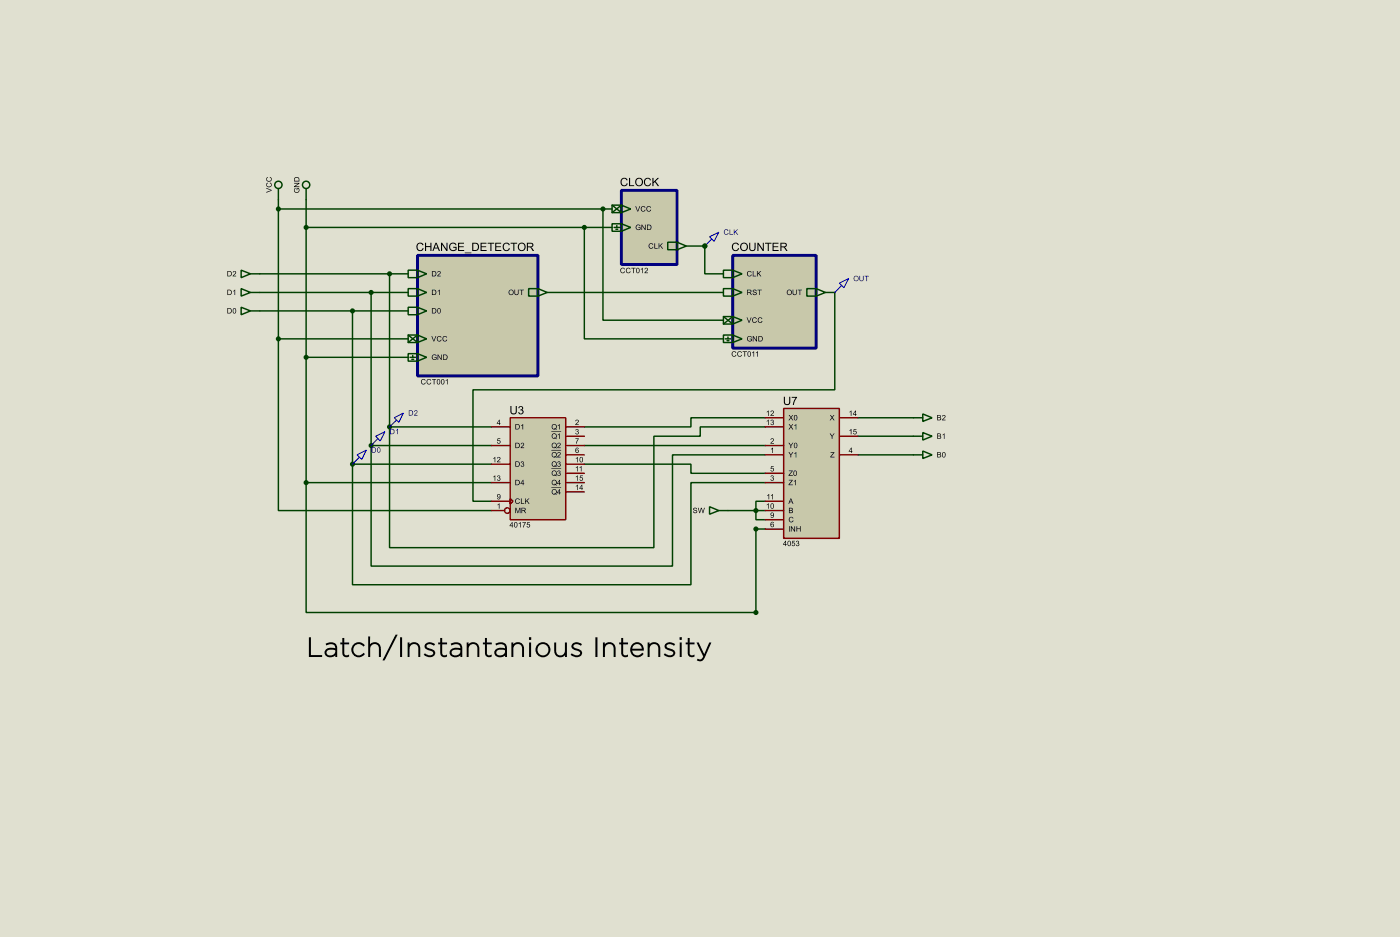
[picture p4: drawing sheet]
<svg xmlns="http://www.w3.org/2000/svg" width="383mm" height="256mm" viewBox="0 0 383 256" stroke-linecap="round" stroke-linejoin="round" font-family="sans-serif">
<path d="M0 0h383.5v256.5h-383.5z" fill="#e0e0d0"/>
<path d="M76.3 54.7v2.5h91.4M83.9 54.7v7.6h83.8M165.2 57.2v30.5h33M71.2 75h35.5v41.9M160.1 62.3v30.5h38.1M71.2 80.1h30.5v41.9M71.2 85.1h25.4v42" fill="none" stroke="#004000" stroke-width=".4"/>
<g fill="#004000">
<circle cx="106.7" cy="116.9" r=".2"/>
<circle cx="101.7" cy="122" r=".2"/>
<circle cx="96.6" cy="127.1" r=".2"/>
</g>
<path d="M188 67.4h5.1" fill="none" stroke="#004000" stroke-width=".4"/>
<circle cx="193.1" cy="67.4" r=".2" fill="#004000"/>
<path d="M193.1 67.4v7.6h5.1" fill="none" stroke="#004000" stroke-width=".4"/>
<circle cx="193.1" cy="67.4" r=".2" fill="#004000"/>
<g fill="none" stroke="#004000" stroke-width=".4">
<path d="M76.3 57.2v35.6M66.1 74l2.5 1-2.5 1zM66.1 79l2.5 1.1-2.5 1zM68.6 75h2.6M83.9 62.3v69.8M106.7 75h5.1M66.1 84.1l2.5 1-2.5 1.1zM68.6 80.1h2.6M68.6 85.1h2.6M76.3 92.8v47h58.4M76.3 92.8h35.5M83.9 97.8h27.9"/>
<path d="M96.6 85.1h15.2M101.7 80.1h10.1M149.9 80.1h48.3M226.1 80.1h2.6v26.6h-99.1v30.5h5.1M134.7 116.9h-28v33h72.4v-30.5h12.7v-2.5h17.8M209.6 114.4h-20.3v2.5h-29.2M235 114.4h15.2M235 119.4h15.2M83.9 132.1v35.6h123.2v-22.9h2.5M83.9 132.1h50.8M134.7 122h-33v33h82.5v-30.5h25.4M134.7 127.1h-38.1v33h92.7v-28h20.3"/>
<path d="M160.1 127.1h29.2v2.5h20.3M160.1 122h49.5M199.4 139.8h10.2M209.6 137.2h-2.5v5.1h2.5M235 124.5h15.2"/>
</g>
<g fill="#000">
<path d="M62.3 74.2h.5a.73 .73 0 0 1 .7 .7 .73 .73 0 0 1-.7 .8h-.5zM62.5 74.4v1.1a.6 .6 0 0 0 .8-.6 .6 .6 0 0 0-.8-.5zM63.9 74.3a.5 .5 0 0 1 .8 .2 .5 .5 0 0 1-.5 .7l-.2 .3h.7v.2h-1l.4-.6a.38 .38 0 0 0 .4-.4 .38 .38 0 0 0-.4-.3l-.4 .2z" fill-rule="evenodd"/>
<path d="M62.3 79.3h.5a.73 .73 0 0 1 .7 .7 .73 .73 0 0 1-.7 .8h-.5zM62.5 79.5v1.1a.6 .6 0 0 0 .8-.6 .6 .6 0 0 0-.8-.5zM63.9 79.7l.5-.4v1.5h-.2v-1.2l-.3 .2z" fill-rule="evenodd"/>
<path d="M62.3 84.3h.5a.73 .73 0 0 1 .7 .8 .73 .73 0 0 1-.7 .7h-.5zM62.5 84.5v1.1a.6 .6 0 0 0 .8-.5 .6 .6 0 0 0-.8-.6zM63.9 84.4a.66 .66 0 0 1 .8 .3 .66 .66 0 0 1-.1 .8 .5 .5 0 0 1-.6 .3 .5 .5 0 0 1-.3-.7zM64 84.6a.68 .68 0 0 0 .3 1h.1a.68 .68 0 0 0-.3-1.1z" fill-rule="evenodd"/>
</g>
<path d="M200.7 69.9h22.9v25.4h-22.9z" fill="#c8c8aa" stroke="#000080" stroke-width=".8"/>
<g fill="#000">
<path d="M200.8 66.6a.98 .98 0 0 1 1.6 .5h-.3a.76 .76 0 0 0-1.1-.3 .76 .76 0 0 0-.2 1.1 .68 .68 0 0 0 .7 .6 .68 .68 0 0 0 .6-.6l.3 .1a1.08 1.08 0 0 1-1.5 .6 1.08 1.08 0 0 1-.3-1.7zM202.7 67.6a1.15 1.15 0 0 1 2.3 0 1.15 1.15 0 0 1-2.3 0zM203.2 66.9a.86 .86 0 0 0 0 1.3 .86 .86 0 0 0 1.3-.1 .85 .85 0 0 0-.1-1.2 .85 .85 0 0 0-1.2 0zM205.2 66.4h.3v1.3a.6 .6 0 0 0 .6 .8 .6 .6 0 0 0 .6-.8v-1.3h.3v1.3a.89 .89 0 0 1-.9 1 .89 .89 0 0 1-.9-1zM207.5 66.4h.3l1.1 1.8v-1.8h.3v2.3h-.3l-1.2-1.8v1.8h-.2zM209.5 66.4h1.8v.3h-.7v2h-.3v-2h-.8zM211.6 66.4h1.6v.3h-1.3v.7h1.2v.3h-1.2v.7h1.4v.3h-1.7zM213.7 66.4h1a.62 .62 0 0 1 .8 .6 .62 .62 0 0 1-.6 .7l.8 1h-.3l-.6-.9-.4-.1h-.4v1h-.3zM214 66.7v.7h.7a.39 .39 0 0 0 .5-.3 .39 .39 0 0 0-.4-.4z" fill-rule="evenodd"/>
<path d="M204.8 74.4l.7-.2 .4 .4h-.2a.48 .48 0 0 0-.7 0 .48 .48 0 0 0 0 .7 .48 .48 0 0 0 .7-.2l.2 .1a.72 .72 0 0 1-1.1 .3 .72 .72 0 0 1 0-1.1zM206.2 74.2h.2v1.3h.7v.2h-.9zM207.3 74.2h.2v.7l.8-.7h.2l-.6 .6 .6 .9h-.2l-.5-.8-.3 .2v.6h-.2z" fill-rule="evenodd"/>
<path d="M200.6 96.3l.7-.1 .4 .4h-.2a.48 .48 0 0 0-.7-.1 .48 .48 0 0 0 0 .7 .48 .48 0 0 0 .7-.1l.2 .1a.72 .72 0 0 1-1.1 .3 .72 .72 0 0 1 0-1.2zM202.1 96.3l.7-.1 .4 .4h-.2a.48 .48 0 0 0-.7-.1 .48 .48 0 0 0 0 .7 .48 .48 0 0 0 .7-.1l.2 .1a.72 .72 0 0 1-1.1 .3 .72 .72 0 0 1 0-1.2zM203.4 96.2h1.2v.1h-.5v1.3h-.2v-1.3h-.5zM204.9 96.2a.66 .66 0 0 1 .8 .3 .66 .66 0 0 1-.1 .8 .5 .5 0 0 1-.6 .3 .5 .5 0 0 1-.3-.7zM205 96.4a.68 .68 0 0 0 .3 1.1l.1-.1a.68 .68 0 0 0-.3-1.1zM206 96.5l.6-.4v1.5h-.2v-1.1l-.4 .2zM207 96.5l.6-.4v1.5h-.2v-1.1l-.4 .2z" fill-rule="evenodd"/>
<path d="M204.7 79.3h.6a.41 .41 0 0 1 .5 .3 .41 .41 0 0 1-.4 .5l.6 .7h-.3l-.6-.7h-.2v.7h-.2zM204.9 79.5v.4h.5a.23 .23 0 0 0 .2-.2 .23 .23 0 0 0-.1-.2zM206.3 79.4a.58 .58 0 0 1 .9 .3h-.1a.32 .32 0 0 0-.4-.3 .32 .32 0 0 0-.3 .4h.1a.56 .56 0 0 1 .7 .4 .56 .56 0 0 1-.3 .7 .56 .56 0 0 1-.7-.4l-.1-.2h.2a.35 .35 0 0 0 .4 .4 .35 .35 0 0 0 .2-.6h-.1a.47 .47 0 0 1-.5-.1 .47 .47 0 0 1 0-.6zM207.5 79.3h1.2v.2h-.5v1.3h-.2v-1.3h-.5z" fill-rule="evenodd"/>
<path d="M215.5 80a.75 .75 0 0 1 1.5 0 .75 .75 0 0 1-1.5 0zM215.7 80a.55 .55 0 0 0 1.1 0 .55 .55 0 0 0-1.1 0zM217.1 79.3h.2v.8a.39 .39 0 0 0 .3 .5 .39 .39 0 0 0 .4-.2l.1-1.1h.1v.8a.58 .58 0 0 1-.5 .7 .58 .58 0 0 1-.6-.7zM218.5 79.3h1.2v.2h-.5v1.3h-.2v-1.3h-.5z" fill-rule="evenodd"/>
</g>
<path d="M198.2 79h2.5l2.6 1.1-2.6 1h-2.5zM198.2 74h2.5l2.6 1-2.6 1h-2.5zM200.7 74v2M200.7 79v2.1M221 79h2.6l2.5 1.1-2.5 1h-2.6zM223.6 79v2.1" fill="none" stroke="#004000" stroke-width=".4"/>
<path d="M170.2 52.1h15.3v20.3h-15.3z" fill="#c8c8aa" stroke="#000080" stroke-width=".8"/>
<g fill="#000">
<path d="M72.9 51.4l1.5 .6v.2l-1.5 .6v-.2l1.3-.5-1.3-.5zM73 50.2l.3-.2 .1 .2a.48 .48 0 0 0-.1 .7 .48 .48 0 0 0 .7 0 .48 .48 0 0 0-.1-.7v-.2a.7 .7 0 0 1 .3 .9 .7 .7 0 0 1-1 .3 .7 .7 0 0 1-.2-1zM73 48.7l.3-.2 .1 .2a.48 .48 0 0 0-.1 .7 .48 .48 0 0 0 .7-.1 .48 .48 0 0 0-.1-.7v-.2a.7 .7 0 0 1 .3 1 .7 .7 0 0 1-1 .3 .7 .7 0 0 1-.2-1z" fill-rule="evenodd"/>
<path d="M80.7 51.6l.2-.1 .1 .1a.58 .58 0 0 0-.1 .9 .58 .58 0 0 0 .9 0 .58 .58 0 0 0-.1-.9h-.3v.5h-.1v-.7h.5a.76 .76 0 0 1 .1 1.1 .76 .76 0 0 1-1 .1 .76 .76 0 0 1-.2-1zM80.5 50.1h1.5v.2l-1.1 .7h1.1v.2h-1.5v-.2l1.2-.8h-1.2zM80.7 48.7l.4-.2 .7 .1 .2 .3v.8h-1.5zM80.8 48.8l-.1 .7h1.1v-.5a.61 .61 0 0 0-1-.2z" fill-rule="evenodd"/>
<path d="M170.3 48.9a.98 .98 0 0 1 1.6 .4l-.3 .1a.76 .76 0 0 0-1.1-.4 .76 .76 0 0 0-.2 1.2 .68 .68 0 0 0 .7 .5 .68 .68 0 0 0 .6-.5h.3a1.08 1.08 0 0 1-1.5 .6 1.08 1.08 0 0 1-.3-1.6zM172.3 48.7h.3v2h1.1v.2h-1.4zM174 49.8a1.12 1.12 0 0 1 2.2 0 1.12 1.12 0 0 1-2.2 0zM174.5 49.1a.86 .86 0 0 0-.1 1.3 .86 .86 0 0 0 1.3-.1 .85 .85 0 0 0-.1-1.1 .85 .85 0 0 0-1.1-.1zM176.7 48.9a.98 .98 0 0 1 1.6 .4l-.3 .1a.76 .76 0 0 0-1.1-.4 .76 .76 0 0 0-.2 1.2 .68 .68 0 0 0 .7 .5 .68 .68 0 0 0 .7-.5h.3a1.08 1.08 0 0 1-1.6 .6 1.08 1.08 0 0 1-.3-1.6zM178.7 48.7h.3v1.1l1.1-1.1h.4l-.9 .9 1 1.3h-.4l-.8-1.1-.4 .4v.7h-.3z" fill-rule="evenodd"/>
<path d="M174 56.4h.2l.5 1.3 .5-1.3h.1l-.5 1.5h-.2zM175.7 56.6l.7-.2 .4 .4-.2 .1a.48 .48 0 0 0-.7-.1 .48 .48 0 0 0 0 .7 .48 .48 0 0 0 .7-.1h.2a.72 .72 0 0 1-1.1 .4 .72 .72 0 0 1 0-1.2zM177.2 56.6l.7-.2 .4 .4-.2 .1a.48 .48 0 0 0-.7-.1 .48 .48 0 0 0 0 .7 .48 .48 0 0 0 .7-.1h.2a.72 .72 0 0 1-1.1 .4 .72 .72 0 0 1 0-1.2z" fill-rule="evenodd"/>
<path d="M170.1 73.5l.7-.2 .4 .4h-.2a.48 .48 0 0 0-.7 0 .48 .48 0 0 0 0 .7 .48 .48 0 0 0 .7-.1h.2a.72 .72 0 0 1-1.1 .3 .72 .72 0 0 1 0-1.1zM171.6 73.5l.7-.2 .4 .4h-.2a.48 .48 0 0 0-.7 0 .48 .48 0 0 0 0 .7 .48 .48 0 0 0 .7-.1h.2a.72 .72 0 0 1-1.1 .3 .72 .72 0 0 1 0-1.1zM172.9 73.3h1.2v.2h-.5v1.3h-.2v-1.3h-.5zM174.4 73.4a.66 .66 0 0 1 .8 .2 .66 .66 0 0 1-.1 .9 .5 .5 0 0 1-.6 .3 .5 .5 0 0 1-.3-.8zM174.5 73.6a.68 .68 0 0 0 .3 1l.1-.1a.68 .68 0 0 0-.3-1zM175.5 73.7l.6-.4v1.5h-.2v-1.2l-.4 .2zM176.7 73.4a.5 .5 0 0 1 .8 .2 .5 .5 0 0 1-.5 .7l-.2 .3h.7v.2h-1l.4-.6a.38 .38 0 0 0 .4-.3 .38 .38 0 0 0-.4-.4l-.4 .2z" fill-rule="evenodd"/>
<path d="M174.3 61.7a.68 .68 0 0 1 1.1 .2h-.1a.58 .58 0 0 0-.9 0 .58 .58 0 0 0 0 .8 .58 .58 0 0 0 .9 0v-.3h-.5v-.2h.7v.5a.79 .79 0 0 1-1.2 .1 .79 .79 0 0 1 0-1.1zM175.7 61.5h.2l.8 1.1v-1.1h.1v1.5h-.2l-.7-1.2v1.2h-.2zM177.2 61.5h.5a.73 .73 0 0 1 .7 .7 .73 .73 0 0 1-.6 .8h-.6zM177.4 61.7v1.1a.6 .6 0 0 0 .8-.6 .6 .6 0 0 0-.8-.5z" fill-rule="evenodd"/>
<path d="M177.9 66.8l.7-.2 .3 .4h-.2a.48 .48 0 0 0-.7 0 .48 .48 0 0 0 0 .7 .48 .48 0 0 0 .8-.2l.2 .1a.72 .72 0 0 1-1.2 .3 .72 .72 0 0 1 .1-1.1zM179.2 66.6h.2v1.3h.8v.2h-1zM180.4 66.6h.2v.7l.7-.7h.3l-.6 .6 .6 .9h-.3l-.5-.8-.2 .2v.6h-.2z" fill-rule="evenodd"/>
<path d="M204.5 86.9h.2l.5 1.3 .5-1.3h.1l-.5 1.5h-.2zM206.2 87.1l.7-.2 .4 .4h-.2a.48 .48 0 0 0-.7 0 .48 .48 0 0 0 0 .7 .48 .48 0 0 0 .7-.2l.2 .1a.72 .72 0 0 1-1.1 .3 .72 .72 0 0 1 0-1.1zM207.7 87.1l.7-.2 .4 .4h-.2a.48 .48 0 0 0-.7 0 .48 .48 0 0 0 0 .7 .48 .48 0 0 0 .7-.2l.2 .1a.72 .72 0 0 1-1.1 .3 .72 .72 0 0 1 0-1.1z" fill-rule="evenodd"/>
<path d="M204.8 92.2a.68 .68 0 0 1 1.1 .2h-.1a.58 .58 0 0 0-.9 0 .58 .58 0 0 0 0 .8 .58 .58 0 0 0 .9 0v-.3h-.5v-.2h.7v.5a.79 .79 0 0 1-1.2 .1 .79 .79 0 0 1 0-1.1zM206.2 92h.2l.8 1.1v-1.1h.1v1.5h-.2l-.7-1.2v1.2h-.2zM207.7 92h.5a.73 .73 0 0 1 .7 .7 .73 .73 0 0 1-.6 .8h-.6zM207.9 92.2v1.1a.6 .6 0 0 0 .8-.6 .6 .6 0 0 0-.8-.5z" fill-rule="evenodd"/>
<path d="M256.7 113.6h.5a.37 .37 0 0 1 .5 .2 .37 .37 0 0 1-.2 .5 .41 .41 0 0 1 .3 .5 .41 .41 0 0 1-.5 .3h-.6zM256.9 113.8v.4l.6-.1v-.3zM256.9 114.4v.5l.7-.1-.1-.4zM258.2 113.7a.5 .5 0 0 1 .8 .2 .5 .5 0 0 1-.4 .7l-.3 .3h.7v.2h-1l.4-.6a.38 .38 0 0 0 .4-.4 .38 .38 0 0 0-.4-.3l-.3 .2z" fill-rule="evenodd"/>
<path d="M190 139.1a.58 .58 0 0 1 .9 .3h-.1a.32 .32 0 0 0-.4-.3 .32 .32 0 0 0-.3 .4h.1a.56 .56 0 0 1 .7 .4 .56 .56 0 0 1-.3 .7 .56 .56 0 0 1-.7-.4l-.1-.2h.2a.35 .35 0 0 0 .4 .4 .35 .35 0 0 0 .2-.6h-.1a.47 .47 0 0 1-.5-.1 .47 .47 0 0 1 0-.6zM191.2 139h.2l.2 1.2 .4-1.2h.2l.3 1.2 .3-1.2h.2l-.4 1.5h-.1l-.4-1.3-.4 1.3h-.2z" fill-rule="evenodd"/>
<path d="M256.7 118.6h.5a.37 .37 0 0 1 .5 .3 .37 .37 0 0 1-.2 .4 .41 .41 0 0 1 .3 .5 .41 .41 0 0 1-.5 .3h-.6zM256.9 118.8v.5l.6-.1v-.3zM256.9 119.4v.5l.7-.1-.1-.3zM258.2 119l.5-.4v1.5h-.2v-1.1l-.3 .2z" fill-rule="evenodd"/>
<path d="M256.7 123.7h.5a.37 .37 0 0 1 .5 .3 .37 .37 0 0 1-.2 .4 .41 .41 0 0 1 .3 .5 .41 .41 0 0 1-.5 .3h-.6zM256.9 123.9v.5l.6-.1v-.3zM256.9 124.5v.5l.7-.1-.1-.3zM258.3 123.8a.66 .66 0 0 1 .7 .3 .66 .66 0 0 1-.1 .8 .5 .5 0 0 1-.6 .3 .5 .5 0 0 1-.3-.7zM258.3 124a.68 .68 0 0 0 .3 1h.1a.68 .68 0 0 0-.3-1.1z" fill-rule="evenodd"/>
</g>
<g fill="none" stroke="#004000" stroke-width=".4">
<path d="M76.3 51.6v3.1M83.9 51.6v3.1M167.7 56.2h2.5l2.6 1-2.6 1h-2.5zM167.7 56.2l2.5 2v-2l-2.5 2M167.7 61.3h2.5l2.6 1-2.6 1h-2.5zM168.2 62.3h1.5M168.7 62.8h.5M169 61.8v.5M170.2 61.3v2M182.9 66.3h2.6l2.5 1.1-2.5 1h-2.6zM185.5 66.3v2.1M198.2 86.7h2.5l2.6 1-2.6 1h-2.5z"/>
<path d="M198.2 91.7h2.5l2.6 1.1-2.6 1h-2.5zM198.2 86.7l2.5 2v-2l-2.5 2M198.7 92.8h1.5M199.2 93.3h.5M199.4 92.3v.5M200.7 91.7v2.1M250.2 114.4h2.6M250.2 119.4h2.6M252.8 113.3l2.5 1.1-2.5 1zM252.8 118.4l2.5 1-2.5 1.1zM194.4 138.7l2.5 1.1-2.5 1zM196.9 139.8h2.5"/>
<path d="M250.2 124.5h2.6M252.8 123.5l2.5 1-2.5 1z"/>
<circle cx="76.2" cy="50.6" r="1"/>
<circle cx="83.8" cy="50.6" r="1"/>
</g>
<g fill="#004000" stroke="#004000" stroke-width=".4">
<circle cx="106.7" cy="75" r=".5"/>
<circle cx="101.6" cy="80.1" r=".5"/>
<circle cx="96.5" cy="85.1" r=".5"/>
<circle cx="106.7" cy="116.9" r=".5"/>
<circle cx="101.6" cy="122" r=".5"/>
<circle cx="96.5" cy="127.1" r=".5"/>
<circle cx="83.8" cy="62.3" r=".5"/>
<circle cx="76.2" cy="57.2" r=".5"/>
<circle cx="165.1" cy="57.2" r=".5"/>
<circle cx="160" cy="62.3" r=".5"/>
</g>
<path d="M108 114.4l2.5-1.3-1.2 2.5zM108.5 115.1l-1.8 1.8" fill="none" stroke="#0000c0" stroke-width=".27"/>
<path d="M112 112.3h.5a.73 .73 0 0 1 .7 .7 .73 .73 0 0 1-.7 .8h-.5zM112.2 112.5v1.1a.6 .6 0 0 0 .8-.6 .6 .6 0 0 0-.8-.5zM113.6 112.4a.5 .5 0 0 1 .7 .2 .5 .5 0 0 1-.4 .7l-.3 .3h.8v.2h-1l.4-.6a.38 .38 0 0 0 .4-.4 .38 .38 0 0 0-.4-.3l-.4 .2z" fill-rule="evenodd" fill="#0000c0"/>
<path d="M102.9 119.4l2.6-1.2-1.3 2.5zM103.4 120.2l-1.7 1.8" fill="none" stroke="#0000c0" stroke-width=".27"/>
<path d="M106.9 117.4h.5a.73 .73 0 0 1 .7 .7 .73 .73 0 0 1-.7 .8h-.5zM107.1 117.6v1.1a.6 .6 0 0 0 .8-.6 .6 .6 0 0 0-.8-.5zM108.5 117.8l.5-.4v1.5h-.2v-1.2l-.3 .2z" fill-rule="evenodd" fill="#0000c0"/>
<path d="M97.8 124.5l2.6-1.3-1.3 2.6zM98.4 125.3l-1.8 1.8" fill="none" stroke="#0000c0" stroke-width=".27"/>
<path d="M101.8 122.4h.5a.73 .73 0 0 1 .7 .8 .73 .73 0 0 1-.7 .7h-.5zM102 122.6v1.1a.6 .6 0 0 0 .8-.5 .6 .6 0 0 0-.8-.6zM103.5 122.5a.66 .66 0 0 1 .8 .3 .66 .66 0 0 1-.1 .8 .5 .5 0 0 1-.7 .3 .5 .5 0 0 1-.2-.7zM103.5 122.7a.68 .68 0 0 0 .4 1h.1a.68 .68 0 0 0-.4-1.1z" fill-rule="evenodd" fill="#0000c0"/>
<path d="M194.4 64.8l2.5-1.2-1.3 2.5zM194.9 65.6l-1.8 1.8" fill="none" stroke="#0000c0" stroke-width=".27"/>
<path d="M198.4 63l.7-.2 .4 .4h-.2a.48 .48 0 0 0-.7 0 .48 .48 0 0 0 0 .7 .48 .48 0 0 0 .8-.2l.1 .1a.72 .72 0 0 1-1.1 .3 .72 .72 0 0 1 0-1.1zM199.8 62.8h.2v1.3h.7v.2h-.9zM201 62.8h.2v.7l.7-.7h.3l-.6 .6 .6 .9h-.3l-.5-.8-.2 .2v.6h-.2z" fill-rule="evenodd" fill="#0000c0"/>
<circle cx="193" cy="67.4" r=".5" fill="#004000" stroke="#004000" stroke-width=".4"/>
<path d="M229.9 77.5l2.6-1.2-1.3 2.5zM230.4 78.3l-1.7 1.8" fill="none" stroke="#0000c0" stroke-width=".27"/>
<path d="M233.8 76.2a.75 .75 0 0 1 1.5 0 .75 .75 0 0 1-1.5 0zM234 76.2a.55 .55 0 0 0 1.1 0 .55 .55 0 0 0-1.1 0zM235.4 75.5h.2v.8a.39 .39 0 0 0 .2 .5 .39 .39 0 0 0 .5-.2l.1-1.1h.1v.8a.58 .58 0 0 1-.5 .7 .58 .58 0 0 1-.6-.7zM236.8 75.5h1.2v.2h-.5v1.3h-.2v-1.3h-.5z" fill-rule="evenodd" fill="#0000c0"/>
<path d="M214.7 111.8h15.2v35.6h-15.2z" fill="#c8c8aa" stroke="#800000" stroke-width=".4"/>
<g fill="none" stroke="#800000" stroke-width=".4">
<path d="M209.6 114.4h5.1M209.6 116.9h5.1M229.9 114.4h5.1M229.9 119.4h5.1M209.6 122h5.1M209.6 124.5h5.1M209.6 129.6h5.1M209.6 132.1h5.1M209.6 137.2h5.1M209.6 139.8h5.1M229.9 124.5h5.1M209.6 142.3h5.1"/>
<path d="M209.6 144.8h5.1"/>
</g>
<g fill="#000">
<path d="M210 112.7l.6-.3v1.4h-.2v-1.1l-.4 .2zM211.2 112.5a.5 .5 0 0 1 .8 .2 .5 .5 0 0 1-.5 .7l-.2 .3h.7v.1h-1l.4-.5a.38 .38 0 0 0 .4-.4 .38 .38 0 0 0-.4-.4l-.4 .3z" fill-rule="evenodd"/>
<path d="M210 115.2l.6-.3v1.4h-.2v-1.1l-.4 .2zM211.2 115a.39 .39 0 0 1 .6 0 .39 .39 0 0 1-.1 .5 .46 .46 0 0 1 0 .8 .46 .46 0 0 1-.7-.3l.2-.1a.3 .3 0 0 0 .4 .3 .3 .3 0 0 0 .2-.4 .3 .3 0 0 0-.4-.2v-.1a.25 .25 0 0 0 .3-.2 .25 .25 0 0 0-.2-.3 .25 .25 0 0 0-.3 .3l-.1-.1z" fill-rule="evenodd"/>
<path d="M216 113.6h.3l.3 .5 .5-.5h.2l-.6 .7 .6 .8h-.2l-.5-.7-.4 .7h-.2l.5-.8zM217.7 113.7a.66 .66 0 0 1 .7 .2 .66 .66 0 0 1-.1 .8 .5 .5 0 0 1-.6 .3 .5 .5 0 0 1-.3-.7zM217.7 113.8a.68 .68 0 0 0 .3 1.1l.1-.1a.68 .68 0 0 0-.3-1z" fill-rule="evenodd"/>
<path d="M216 116.1h.3l.3 .5 .5-.5h.2l-.6 .7 .6 .8h-.2l-.5-.7-.4 .7h-.2l.5-.8zM217.6 116.5l.5-.4v1.5h-.2v-1.2l-.3 .2z" fill-rule="evenodd"/>
<path d="M214.7 108.6h.3v1.3a.6 .6 0 0 0 .6 .7 .6 .6 0 0 0 .6-.7v-1.3h.3v1.3a.89 .89 0 0 1-.9 1 .89 .89 0 0 1-.9-1zM216.9 108.6h1.4l-.6 1.4-.2 .8h-.3l.1-.6 .7-1.3h-1.1z" fill-rule="evenodd"/>
<path d="M227.3 113.6h.3l.3 .5 .4-.5h.3l-.6 .7 .6 .8h-.2l-.5-.7-.4 .7h-.2l.5-.8z" fill-rule="evenodd"/>
<path d="M232.7 112.7l.5-.3v1.4h-.2v-1.1l-.3 .2zM234.3 112.4h.1v.9h.2l-.2 .5h-.1v-.3h-.7zM234.3 112.7l-.5 .6h.5z" fill-rule="evenodd"/>
<path d="M232.7 117.8l.5-.4v1.5h-.2v-1.2l-.3 .3zM233.9 117.4h.7v.2h-.6l-.1 .4a.49 .49 0 0 1 .7 .2 .49 .49 0 0 1-.3 .7 .49 .49 0 0 1-.6-.4h.2a.31 .31 0 0 0 .4 .1 .31 .31 0 0 0 .1-.5 .31 .31 0 0 0-.5 .1h-.2z" fill-rule="evenodd"/>
<path d="M210 138.1l.6-.3v1.4h-.2v-1.1l-.4 .2zM211.2 137.9a.66 .66 0 0 1 .8 .2 .66 .66 0 0 1-.1 .8 .5 .5 0 0 1-.6 .3 .5 .5 0 0 1-.3-.7zM211.3 138a.68 .68 0 0 0 .3 1.1l.1-.1a.68 .68 0 0 0-.3-1.1z" fill-rule="evenodd"/>
<path d="M210.1 135.6l.6-.4v1.5h-.2v-1.2l-.4 .3zM211.2 135.6l.5-.4v1.5h-.2v-1.2l-.3 .3z" fill-rule="evenodd"/>
<path d="M211.2 127.6h.7v.2h-.5l-.1 .4a.49 .49 0 0 1 .7 .2 .49 .49 0 0 1-.4 .6 .49 .49 0 0 1-.6-.3l.2-.1a.31 .31 0 0 0 .5 .2 .31 .31 0 0 0 0-.5 .31 .31 0 0 0-.5 .1l-.1-.1z" fill-rule="evenodd"/>
<path d="M211.2 130.2a.39 .39 0 0 1 .6 0 .39 .39 0 0 1-.1 .6 .46 .46 0 0 1 0 .8 .46 .46 0 0 1-.7-.4h.2a.3 .3 0 0 0 .4 .3 .3 .3 0 0 0 .2-.4 .3 .3 0 0 0-.4-.2v-.2a.25 .25 0 0 0 .3-.2 .25 .25 0 0 0-.2-.3 .25 .25 0 0 0-.3 .3h-.1z" fill-rule="evenodd"/>
<path d="M211.2 122.9l.5-.4v1.5h-.2v-1.2l-.3 .3z" fill-rule="evenodd"/>
<path d="M211.2 120.1a.5 .5 0 0 1 .8 .2 .5 .5 0 0 1-.5 .7l-.2 .3h.7v.1h-1l.4-.5a.38 .38 0 0 0 .4-.4 .38 .38 0 0 0-.4-.4l-.4 .3z" fill-rule="evenodd"/>
<path d="M216.5 136.4h.2l.6 1.5h-.2l-.2-.4h-.6l-.1 .4h-.3zM216.6 136.6l-.2 .7h.5z" fill-rule="evenodd"/>
<path d="M216.1 128.8h1l-.9 1.3h.9v.2h-1.1l.9-1.3h-.8zM217.5 128.9a.66 .66 0 0 1 .8 .2 .66 .66 0 0 1-.1 .8 .5 .5 0 0 1-.7 .3 .5 .5 0 0 1-.2-.7zM217.6 129a.68 .68 0 0 0 .3 1.1l.1-.1a.68 .68 0 0 0-.3-1z" fill-rule="evenodd"/>
<path d="M216.1 131.3h1l-.9 1.3h.9v.2h-1.1l.9-1.3h-.8zM217.5 131.7l.5-.4v1.5h-.2v-1.1l-.3 .2z" fill-rule="evenodd"/>
<path d="M216 121.2h.2l.4 .7 .5-.7h.2l-.6 .8v.7h-.2v-.7zM217.7 121.3a.66 .66 0 0 1 .7 .2 .66 .66 0 0 1-.1 .8 .5 .5 0 0 1-.6 .3 .5 .5 0 0 1-.3-.7zM217.7 121.4a.68 .68 0 0 0 .3 1.1l.1-.1a.68 .68 0 0 0-.3-1z" fill-rule="evenodd"/>
<path d="M216 123.7h.2l.4 .7 .5-.7h.2l-.6 .9v.6h-.2v-.6zM217.6 124.1l.5-.4v1.5h-.2v-1.1l-.3 .2z" fill-rule="evenodd"/>
<path d="M227.5 123.7h1l-.9 1.3h1v.2h-1.2l.9-1.3h-.8z" fill-rule="evenodd"/>
<path d="M227.2 118.6h.3l.4 .7 .5-.7h.2l-.6 .9v.6h-.2v-.6z" fill-rule="evenodd"/>
<path d="M233.1 122.5h.2v1h.2l-.2 .5h-.2v-.4h-.6zM233.1 122.8l-.4 .7h.4z" fill-rule="evenodd"/>
<path d="M211.2 140.4a.7 .7 0 0 1 .9 .5 .7 .7 0 0 1-.6 .9l-.4-.4 .5 .2 .2-.6a.46 .46 0 0 1-.7 .1 .46 .46 0 0 1 .1-.7zM211.2 140.7a.31 .31 0 0 0 .6 0 .31 .31 0 0 0-.6 0z" fill-rule="evenodd"/>
<path d="M211.2 143l.5-.2 .3 .4h-.2a.29 .29 0 0 0-.4-.2 .29 .29 0 0 0-.2 .3v.2a.47 .47 0 0 1 .7 .2 .47 .47 0 0 1-.3 .7 .47 .47 0 0 1-.6-.6zM211.2 143.8a.35 .35 0 0 0 .7 0 .35 .35 0 0 0-.7 0z" fill-rule="evenodd"/>
<path d="M215.1 148h.2v1h.2l-.2 .5h-.2v-.4h-.6zM215.1 148.3l-.4 .7h.4zM215.9 148.1a.66 .66 0 0 1 .8 .2 .66 .66 0 0 1-.1 .9 .5 .5 0 0 1-.7 .3 .5 .5 0 0 1-.2-.8zM216 148.3a.68 .68 0 0 0 .3 1l.1-.1a.68 .68 0 0 0-.3-1zM217 148h.7v.2h-.5l-.1 .4a.49 .49 0 0 1 .7 .2 .49 .49 0 0 1-.4 .7 .49 .49 0 0 1-.6-.4h.2a.31 .31 0 0 0 .5 .1 .31 .31 0 0 0 0-.5 .31 .31 0 0 0-.5 .1h-.1zM218.2 148.1a.39 .39 0 0 1 .6 0 .39 .39 0 0 1-.1 .6 .46 .46 0 0 1 0 .8 .46 .46 0 0 1-.7-.4h.2a.3 .3 0 0 0 .3 .2 .3 .3 0 0 0 .2-.3 .3 .3 0 0 0-.4-.2l.1-.2a.25 .25 0 0 0 .3-.2 .25 .25 0 0 0-.3-.3 .25 .25 0 0 0-.2 .3h-.2z" fill-rule="evenodd"/>
<path d="M216.1 139h.5a.37 .37 0 0 1 .5 .2 .37 .37 0 0 1-.2 .5 .41 .41 0 0 1 .3 .5 .41 .41 0 0 1-.5 .3h-.6zM216.3 139.2v.4l.6-.1v-.3zM216.3 139.8v.5l.7-.1-.1-.4z" fill-rule="evenodd"/>
<path d="M216.1 144h.2v1.5h-.2zM216.6 144h.2l.8 1.2v-1.2h.2v1.5h-.2l-.8-1.1v1.1h-.2zM218.2 144h.2v.6h.7v-.6h.2v1.5h-.2v-.7h-.7v.7h-.2z" fill-rule="evenodd"/>
<path d="M216.2 141.7l.7-.2 .4 .4h-.2a.48 .48 0 0 0-.7 0 .48 .48 0 0 0 0 .7 .48 .48 0 0 0 .8-.2l.1 .1a.72 .72 0 0 1-1.1 .3 .72 .72 0 0 1 0-1.1z" fill-rule="evenodd"/>
</g>
<g fill="#004000" stroke="#004000" stroke-width=".4">
<circle cx="207" cy="144.8" r=".5"/>
<circle cx="207" cy="139.8" r=".5"/>
</g>
<path d="M139.8 114.4h15.2v27.9h-15.2z" fill="#c8c8aa" stroke="#800000" stroke-width=".4"/>
<g fill="none" stroke="#800000" stroke-width=".4">
<path d="M134.7 116.9h5.1M155 116.9h5.1M155 119.4h5.1M134.7 122h5.1M134.7 127.1h5.1M134.7 132.1h5.1M134.7 137.2h5.1M134.7 139.8h3.5M139.8 136.5l.7 .7-.7 .8zM155 122h5.1M155 127.1h5.1M155 132.1h5.1"/>
<path d="M155 124.5h5.1M155 129.6h5.1M155 134.7h5.1"/>
<circle cx="138.9" cy="139.8" r=".75"/>
</g>
<g fill="#000">
<path d="M136.7 114.9h.2v.9h.2l-.2 .5h-.2v-.3h-.6zM136.7 115.2l-.4 .6h.4z" fill-rule="evenodd"/>
<path d="M141.2 116.1h.5a.73 .73 0 0 1 .7 .7 .73 .73 0 0 1-.7 .8h-.5zM141.4 116.3v1.1a.6 .6 0 0 0 .8-.6 .6 .6 0 0 0-.8-.5zM142.8 116.5l.5-.4v1.5h-.2v-1.2l-.3 .2z" fill-rule="evenodd"/>
<path d="M139.8 111.1h.3v1.3a.6 .6 0 0 0 .6 .8 .6 .6 0 0 0 .6-.8v-1.3h.3v1.3a.89 .89 0 0 1-.9 1 .89 .89 0 0 1-.9-1zM142.2 111.3a.6 .6 0 0 1 .9 0 .6 .6 0 0 1-.1 .9 .7 .7 0 0 1 0 1.2 .7 .7 0 0 1-1.1-.6h.3a.45 .45 0 0 0 .5 .4 .45 .45 0 0 0 .4-.6 .45 .45 0 0 0-.6-.3v-.2a.39 .39 0 0 0 .5-.3 .39 .39 0 0 0-.4-.5 .39 .39 0 0 0-.4 .5l-.2-.1z" fill-rule="evenodd"/>
<path d="M151.3 116.3a.75 .75 0 0 1 1.1 0 .75 .75 0 0 1-.1 1.1l.2 .3-.3-.2a.75 .75 0 0 1-1-.2 .75 .75 0 0 1 .1-1zM151.4 116.4a.59 .59 0 0 0-.1 .7 .59 .59 0 0 0 .7 .3l-.2-.1 .2-.1a.51 .51 0 0 0 .2-.7 .51 .51 0 0 0-.8-.1zM152.8 116.5l.5-.4v1.5h-.2v-1.2l-.3 .2z" fill-rule="evenodd"/>
<path d="M151.3 118.8a.75 .75 0 0 1 1.1 .1 .75 .75 0 0 1-.1 1l.2 .3-.3-.2a.75 .75 0 0 1-1-.2 .75 .75 0 0 1 .1-1zM151.4 118.9a.59 .59 0 0 0-.1 .7 .59 .59 0 0 0 .7 .3l-.2-.1h.2a.51 .51 0 0 0 .2-.8 .51 .51 0 0 0-.8-.1zM152.8 119l.5-.4v1.5h-.2v-1.1l-.3 .2zM151 118.1h2.7v.1h-2.7z" fill-rule="evenodd"/>
<path d="M157.8 117.5a.39 .39 0 0 1 .6 0 .39 .39 0 0 1-.1 .6 .46 .46 0 0 1 0 .8 .46 .46 0 0 1-.7-.4h.2a.3 .3 0 0 0 .3 .3 .3 .3 0 0 0 .2-.4 .3 .3 0 0 0-.4-.2l.1-.2a.25 .25 0 0 0 .3-.2 .25 .25 0 0 0-.3-.3 .25 .25 0 0 0-.2 .3h-.2z" fill-rule="evenodd"/>
<path d="M157.7 115a.5 .5 0 0 1 .8 .2 .5 .5 0 0 1-.4 .7l-.3 .3h.7v.1h-.9l.3-.5a.38 .38 0 0 0 .5-.4 .38 .38 0 0 0-.4-.4l-.4 .3z" fill-rule="evenodd"/>
<path d="M135.1 125.4l.6-.3v1.4h-.2v-1.1l-.4 .2zM136.3 125.2a.5 .5 0 0 1 .8 .2 .5 .5 0 0 1-.5 .7l-.2 .3h.7v.1h-1l.4-.5a.38 .38 0 0 0 .4-.4 .38 .38 0 0 0-.4-.4l-.4 .3z" fill-rule="evenodd"/>
<path d="M135.1 130.5l.6-.4v1.5h-.2v-1.2l-.4 .3zM136.3 130.2a.39 .39 0 0 1 .6 0 .39 .39 0 0 1-.1 .6 .46 .46 0 0 1 0 .8 .46 .46 0 0 1-.7-.4h.2a.3 .3 0 0 0 .4 .3 .3 .3 0 0 0 .2-.4 .3 .3 0 0 0-.4-.2v-.2a.25 .25 0 0 0 .3-.2 .25 .25 0 0 0-.2-.3 .25 .25 0 0 0-.3 .3h-.1z" fill-rule="evenodd"/>
<path d="M136.3 120h.7v.2h-.5l-.1 .4a.49 .49 0 0 1 .7 .2 .49 .49 0 0 1-.4 .6 .49 .49 0 0 1-.6-.3l.2-.1a.31 .31 0 0 0 .5 .2 .31 .31 0 0 0 0-.5 .31 .31 0 0 0-.5 .1l-.1-.1z" fill-rule="evenodd"/>
<path d="M136.3 135.4a.7 .7 0 0 1 .9 .5 .7 .7 0 0 1-.6 .8l-.4-.4 .5 .2 .2-.5a.46 .46 0 0 1-.7 0 .46 .46 0 0 1 .1-.6zM136.3 135.7a.31 .31 0 0 0 .6 0 .31 .31 0 0 0-.6 0z" fill-rule="evenodd"/>
<path d="M136.3 138.1l.5-.3v1.4h-.2v-1.1l-.3 .2z" fill-rule="evenodd"/>
<path d="M141.2 121.2h.5a.73 .73 0 0 1 .7 .7 .73 .73 0 0 1-.7 .8h-.5zM141.4 121.4v1.1a.6 .6 0 0 0 .8-.6 .6 .6 0 0 0-.8-.5zM142.8 121.3a.5 .5 0 0 1 .7 .2 .5 .5 0 0 1-.4 .7l-.3 .3h.8v.2h-1l.4-.6a.38 .38 0 0 0 .4-.4 .38 .38 0 0 0-.4-.3l-.4 .2z" fill-rule="evenodd"/>
<path d="M141.2 126.3h.5a.73 .73 0 0 1 .7 .7 .73 .73 0 0 1-.7 .8h-.5zM141.4 126.5v1.1a.6 .6 0 0 0 .8-.6 .6 .6 0 0 0-.8-.5zM142.8 126.4a.39 .39 0 0 1 .6 0 .39 .39 0 0 1-.1 .6 .46 .46 0 0 1 0 .8 .46 .46 0 0 1-.7-.4l.2-.1a.3 .3 0 0 0 .3 .3 .3 .3 0 0 0 .3-.4 .3 .3 0 0 0-.4-.1v-.2a.25 .25 0 0 0 .3-.2 .25 .25 0 0 0-.2-.3 .25 .25 0 0 0-.3 .3h-.2z" fill-rule="evenodd"/>
<path d="M141.2 131.3h.5a.73 .73 0 0 1 .7 .8 .73 .73 0 0 1-.7 .7h-.5zM141.4 131.5v1.1a.6 .6 0 0 0 .8-.5 .6 .6 0 0 0-.8-.6zM143.2 131.3h.2v1h.2l-.2 .5h-.2v-.3h-.6zM143.2 131.6l-.5 .7h.5z" fill-rule="evenodd"/>
<path d="M141.3 136.6l.7-.2 .4 .4-.2 .1a.48 .48 0 0 0-.7-.1 .48 .48 0 0 0 0 .7 .48 .48 0 0 0 .7-.1h.2a.72 .72 0 0 1-1.1 .4 .72 .72 0 0 1 0-1.2zM142.7 136.4h.2v1.3h.7v.2h-.9zM143.8 136.4h.2v.8l.8-.8h.2l-.6 .6 .6 .9h-.2l-.5-.7-.3 .2v.5h-.2z" fill-rule="evenodd"/>
<path d="M151.3 121.4a.75 .75 0 0 1 1.1 0 .75 .75 0 0 1-.1 1.1l.2 .3-.3-.2a.75 .75 0 0 1-1-.2 .75 .75 0 0 1 .1-1zM151.4 121.5a.59 .59 0 0 0-.1 .7 .59 .59 0 0 0 .7 .3l-.2-.1 .2-.1a.51 .51 0 0 0 .2-.7 .51 .51 0 0 0-.8-.1zM152.8 121.3a.5 .5 0 0 1 .8 .2 .5 .5 0 0 1-.5 .7l-.2 .3h.7v.2h-1l.4-.6a.38 .38 0 0 0 .4-.4 .38 .38 0 0 0-.4-.3l-.4 .2z" fill-rule="evenodd"/>
<path d="M151.3 126.5a.75 .75 0 0 1 1.1 0 .75 .75 0 0 1-.1 1.1l.2 .3-.3-.2a.75 .75 0 0 1-1-.2 .75 .75 0 0 1 .1-1zM151.4 126.6a.59 .59 0 0 0-.1 .7 .59 .59 0 0 0 .7 .3l-.2-.1 .2-.1a.51 .51 0 0 0 .2-.7 .51 .51 0 0 0-.8-.1zM152.8 126.4a.39 .39 0 0 1 .6 0 .39 .39 0 0 1-.1 .6 .46 .46 0 0 1 0 .8 .46 .46 0 0 1-.7-.4l.2-.1a.3 .3 0 0 0 .4 .3 .3 .3 0 0 0 .2-.4 .3 .3 0 0 0-.4-.1v-.2a.25 .25 0 0 0 .3-.2 .25 .25 0 0 0-.2-.3 .25 .25 0 0 0-.3 .3h-.1z" fill-rule="evenodd"/>
<path d="M151.3 131.5a.75 .75 0 0 1 1.1 .1 .75 .75 0 0 1-.1 1l.2 .3-.3-.2a.75 .75 0 0 1-1-.2 .75 .75 0 0 1 .1-1zM151.4 131.6a.59 .59 0 0 0-.1 .7 .59 .59 0 0 0 .7 .3l-.2-.1h.2a.51 .51 0 0 0 .2-.8 .51 .51 0 0 0-.8-.1zM153.2 131.3h.2v1h.2l-.2 .5h-.2v-.3h-.6zM153.2 131.6l-.4 .7h.4z" fill-rule="evenodd"/>
<path d="M151.3 123.9a.75 .75 0 0 1 1.1 .1 .75 .75 0 0 1-.1 1l.2 .3-.3-.2a.75 .75 0 0 1-1-.2 .75 .75 0 0 1 .1-1zM151.4 124a.59 .59 0 0 0-.1 .7 .59 .59 0 0 0 .7 .3l-.2-.1h.2a.51 .51 0 0 0 .2-.8 .51 .51 0 0 0-.8-.1zM152.8 123.8a.5 .5 0 0 1 .8 .3 .5 .5 0 0 1-.5 .6l-.2 .3h.7v.2h-1l.4-.5a.38 .38 0 0 0 .4-.4 .38 .38 0 0 0-.4-.4l-.4 .3zM151 123.2h2.7v.1h-2.7z" fill-rule="evenodd"/>
<path d="M151.3 129a.75 .75 0 0 1 1.1 0 .75 .75 0 0 1-.1 1.1l.2 .3-.3-.2a.75 .75 0 0 1-1-.2 .75 .75 0 0 1 .1-1zM151.4 129.1a.59 .59 0 0 0-.1 .7 .59 .59 0 0 0 .7 .3l-.2-.1 .2-.1a.51 .51 0 0 0 .2-.7 .51 .51 0 0 0-.8-.1zM152.8 128.9a.39 .39 0 0 1 .6 0 .39 .39 0 0 1-.1 .6 .46 .46 0 0 1 0 .8 .46 .46 0 0 1-.7-.4l.2-.1a.3 .3 0 0 0 .4 .3 .3 .3 0 0 0 .2-.4 .3 .3 0 0 0-.4-.1v-.2a.25 .25 0 0 0 .3-.2 .25 .25 0 0 0-.2-.3 .25 .25 0 0 0-.3 .3h-.1zM151 128.2h2.7v.2h-2.7z" fill-rule="evenodd"/>
<path d="M151.3 134.1a.75 .75 0 0 1 1.1 0 .75 .75 0 0 1-.1 1.1l.2 .3-.3-.2a.75 .75 0 0 1-1-.2 .75 .75 0 0 1 .1-1zM151.4 134.2a.59 .59 0 0 0-.1 .7 .59 .59 0 0 0 .7 .3l-.2-.1 .2-.1a.51 .51 0 0 0 .2-.7 .51 .51 0 0 0-.8-.1zM153.2 133.9h.2v.9h.2l-.2 .6h-.2v-.4h-.6zM153.2 134.2l-.4 .6h.4zM151 133.3h2.7v.2h-2.7z" fill-rule="evenodd"/>
<path d="M157.6 120h.9l-.5 1.4h-.2l.1-.4 .4-.8h-.7z" fill-rule="evenodd"/>
<path d="M157.7 125.4l.6-.3v1.4h-.2v-1.1l-.4 .2zM158.9 125.2a.66 .66 0 0 1 .8 .2 .66 .66 0 0 1-.1 .8 .5 .5 0 0 1-.6 .3 .5 .5 0 0 1-.3-.7zM159 125.3a.68 .68 0 0 0 .3 1.1l.1-.1a.68 .68 0 0 0-.3-1.1z" fill-rule="evenodd"/>
<path d="M157.7 130.5l.6-.4v1.5h-.2v-1.2l-.4 .3zM158.9 130.1h.7v.2h-.5l-.1 .4a.49 .49 0 0 1 .7 .2 .49 .49 0 0 1-.4 .7 .49 .49 0 0 1-.6-.4h.2a.31 .31 0 0 0 .5 .1 .31 .31 0 0 0 0-.5 .31 .31 0 0 0-.5 .1h-.1z" fill-rule="evenodd"/>
<path d="M157.7 127.9l.6-.3v1.4h-.2v-1.1l-.4 .2zM158.7 127.9l.6-.3v1.4h-.2v-1.1l-.4 .2z" fill-rule="evenodd"/>
<path d="M157.7 133l.6-.3v1.4h-.2v-1.1l-.4 .2zM159.3 132.7h.2v.9h.2l-.2 .5h-.2v-.3h-.6zM159.3 133l-.4 .6h.4z" fill-rule="evenodd"/>
<path d="M157.7 122.7l.6-.2 .2 .4h-.2a.29 .29 0 0 0-.3-.2 .29 .29 0 0 0-.2 .3v.2a.47 .47 0 0 1 .7 .2 .47 .47 0 0 1-.4 .7 .47 .47 0 0 1-.5-.6zM157.8 123.5a.32 .32 0 0 0 .6 0 .32 .32 0 0 0-.6 0z" fill-rule="evenodd"/>
<path d="M140.2 142.9h.2v1h.2l-.2 .5h-.2v-.4h-.6zM140.2 143.2l-.4 .7h.4zM141 143a.66 .66 0 0 1 .8 .2 .66 .66 0 0 1-.1 .9 .5 .5 0 0 1-.7 .3 .5 .5 0 0 1-.2-.8zM141.1 143.2a.68 .68 0 0 0 .3 1l.1-.1a.68 .68 0 0 0-.3-1zM142.1 143.3l.5-.4v1.5h-.2v-1.2l-.3 .2zM143.1 142.9h.9l-.5 1.5h-.2l.1-.5 .4-.8h-.7zM144.4 142.9h.7v.2h-.5l-.1 .4a.49 .49 0 0 1 .7 .2 .49 .49 0 0 1-.3 .7 .49 .49 0 0 1-.7-.4h.2a.31 .31 0 0 0 .5 .1 .31 .31 0 0 0 0-.5 .31 .31 0 0 0-.5 .1h-.1z" fill-rule="evenodd"/>
<path d="M141.2 139h.2l.5 1.2 .4-1.2h.3v1.5h-.2v-1.3l-.5 1.3h-.1l-.5-1.3v1.3h-.1zM142.8 139h.7a.41 .41 0 0 1 .5 .3 .41 .41 0 0 1-.4 .5l.5 .7h-.2l-.7-.7h-.2v.7h-.2zM143 139.2v.4h.6a.23 .23 0 0 0 .2-.2 .23 .23 0 0 0-.2-.2z" fill-rule="evenodd"/>
<path d="M84.6 174.4v5.4h3.6v-.5h-3v-4.9zM89.2 176.2l.2 .5a1.64 1.64 0 0 1 2.4 .3v.4a2.08 2.08 0 0 0-2.9 1.2 1.72 1.72 0 0 0 1.3 1.3 1.72 1.72 0 0 0 1.7-.5l-.1 .4h.6v-2.4a1.74 1.74 0 0 0-1-1.6 1.74 1.74 0 0 0-1.8 .2zM89.6 178.1l.6-.2 .8-.1a.59 .59 0 0 1 .7 .2 .59 .59 0 0 1 .1 .7 1.27 1.27 0 0 1-1.2 .7 1.27 1.27 0 0 1-1.2-.8zM93.8 174.6v1.3h-.6v.5h.6v2.3a1.19 1.19 0 0 0 1.8 1v-.5l-.7 .2a.54 .54 0 0 1-.6-.7v-2.3h1.3v-.5h-1.3v-1.3zM96.8 176.4a2.06 2.06 0 0 0 .2 3 2.06 2.06 0 0 0 3-.4l-.4-.3a1.52 1.52 0 0 1-2.3 .3 1.52 1.52 0 0 1 0-2.3 1.52 1.52 0 0 1 2.3 .3l.3-.4a2.05 2.05 0 0 0-3.1-.2zM100.9 174.2v5.6h.5v-2.2a1.2 1.2 0 0 1 1.2-1.3 1.2 1.2 0 0 1 1.2 1.3v2.2h.5v-2.3a1.67 1.67 0 0 0-1.1-1.6 1.67 1.67 0 0 0-1.9 .5l.1-2.2zM108.3 173.7l-3.5 7.1h.5l3.6-7.1zM109.6 174.4v5.4h.5v-5.4zM111.6 175.9v3.9h.6v-2.2a1.2 1.2 0 0 1 1.2-1.3 1.2 1.2 0 0 1 1.2 1.3v2.2h.5v-2.3a1.67 1.67 0 0 0-1.1-1.6 1.67 1.67 0 0 0-1.9 .5l.1-.5zM116.5 176.2a1.14 1.14 0 0 0 0 1.3 1.14 1.14 0 0 0 1.2 .6l.7 .2 .3 .4a1.14 1.14 0 0 1-2 .4l-.3-.3-.3 .4a2.05 2.05 0 0 0 3-.1l.1-.4a1.83 1.83 0 0 0-1.8-1.3l-.6-.5a1.05 1.05 0 0 1 1.8-.3l.3 .2 .3-.5-1.5-.5zM120.6 174.6v1.3h-.6v.5h.6v2.3a1.19 1.19 0 0 0 1.8 1v-.5l-.7 .2a.54 .54 0 0 1-.6-.7v-2.3h1.4v-.5h-1.4v-1.3zM123.4 176.2l.3 .5a1.64 1.64 0 0 1 2.3 .3l.1 .4a2.08 2.08 0 0 0-3 1.2 1.72 1.72 0 0 0 1.3 1.3 1.72 1.72 0 0 0 1.7-.5v.4h.5v-2.4a1.74 1.74 0 0 0-1-1.6 1.74 1.74 0 0 0-1.8 .2zM123.9 178.1l.6-.2 .8-.1a.59 .59 0 0 1 .6 .2 .59 .59 0 0 1 .1 .7 1.27 1.27 0 0 1-1.2 .7 1.27 1.27 0 0 1-1.1-.8zM127.8 175.9v3.9h.6v-2.2a1.2 1.2 0 0 1 1.1-1.3 1.2 1.2 0 0 1 1.3 1.3v2.2h.5v-2.3a1.67 1.67 0 0 0-1.1-1.6 1.67 1.67 0 0 0-1.9 .5l.1-.5zM132.8 174.6v1.3h-.5v.5h.5v2.3a1.19 1.19 0 0 0 1.9 1v-.5l-.7 .2a.54 .54 0 0 1-.6-.7v-2.3h1.3v-.5h-1.3v-1.3zM135.7 176.2l.2 .5a1.64 1.64 0 0 1 2.4 .3v.4a2.08 2.08 0 0 0-2.9 1.2 1.72 1.72 0 0 0 1.3 1.3 1.72 1.72 0 0 0 1.7-.5l-.1 .4h.6v-2.4a1.74 1.74 0 0 0-1-1.6 1.74 1.74 0 0 0-1.8 .2zM136.1 178.1l.6-.2 .8-.1a.59 .59 0 0 1 .7 .2 .59 .59 0 0 1 .1 .7 1.27 1.27 0 0 1-1.2 .7 1.27 1.27 0 0 1-1.2-.8zM140.1 175.9v3.9h.5v-2.2a1.2 1.2 0 0 1 1.2-1.3 1.2 1.2 0 0 1 1.2 1.3v2.2h.5v-2.3a1.67 1.67 0 0 0-1-1.6 1.67 1.67 0 0 0-2 .5l.1-.5zM144.9 174.4v.7h.6v-.7zM144.9 175.9v3.9h.6v-3.9zM146.6 177.9a2.1 2.1 0 0 0 4.2 0 2.1 2.1 0 0 0-4.2 0zM147.2 177.9a1.55 1.55 0 0 1 3.1 0 1.55 1.55 0 0 1-3.1 0zM151.8 175.9v2.3a1.67 1.67 0 0 0 1.1 1.6 1.67 1.67 0 0 0 1.9-.5l-.1 .5h.6v-3.9h-.6v2.2a1.2 1.2 0 0 1-1.1 1.3 1.2 1.2 0 0 1-1.3-1.3v-2.2zM156.8 176.2a1.14 1.14 0 0 0-.1 1.3 1.14 1.14 0 0 0 1.2 .6l.7 .2 .3 .4a1.14 1.14 0 0 1-1.9 .4l-.4-.3-.3 .4a2.05 2.05 0 0 0 3.1-.1v-.4a1.83 1.83 0 0 0-1.7-1.3l-.6-.5a1.05 1.05 0 0 1 1.7-.3l.3 .2 .3-.5-1.5-.5zM163.1 174.4v5.4h.5v-5.4zM165.1 175.9v3.9h.6v-2.2a1.2 1.2 0 0 1 1.2-1.3 1.2 1.2 0 0 1 1.2 1.3v2.2h.5v-2.3a1.67 1.67 0 0 0-1.1-1.6 1.67 1.67 0 0 0-1.9 .5l.1-.5zM170.2 174.6v1.3h-.6v.5h.6v2.3a1.19 1.19 0 0 0 1.8 1v-.5l-.7 .2a.54 .54 0 0 1-.6-.7v-2.3h1.3v-.5h-1.3v-1.3zM173.2 176.4a2.05 2.05 0 0 0 .1 3 2.05 2.05 0 0 0 3-.4l-.4-.3a1.45 1.45 0 0 1-1.6 .7 1.45 1.45 0 0 1-1.1-1.3h3.2a1.88 1.88 0 0 0-1-2.1 1.88 1.88 0 0 0-2.2 .4zM173.7 176.5a1.29 1.29 0 0 1 1.4-.1 1.29 1.29 0 0 1 .7 1.2h-2.6zM177.4 175.9v3.9h.5v-2.2a1.2 1.2 0 0 1 1.2-1.3 1.2 1.2 0 0 1 1.2 1.3v2.2h.6v-2.3a1.67 1.67 0 0 0-1.1-1.6 1.67 1.67 0 0 0-1.9 .5v-.5zM182.3 176.2a1.14 1.14 0 0 0-.1 1.3 1.14 1.14 0 0 0 1.2 .6l.7 .2 .3 .4a1.14 1.14 0 0 1-1.9 .4l-.4-.3-.3 .4a2.05 2.05 0 0 0 3.1-.1l.1-.4a1.83 1.83 0 0 0-1.8-1.3l-.6-.5a1.05 1.05 0 0 1 1.7-.3l.3 .2 .3-.5-1.5-.5zM186.1 174.4v.7h.7v-.7zM186.2 175.9v3.9h.5v-3.9zM188.4 174.6v1.3h-.6v.5h.6v2.3a1.19 1.19 0 0 0 1.8 1v-.5l-.7 .2a.54 .54 0 0 1-.6-.7v-2.3h1.3v-.5h-1.3v-1.3zM190.8 175.9l1.8 3.8a.91 .91 0 0 1-.6 .8 .91 .91 0 0 1-.9-.2l-.2 .5a1.41 1.41 0 0 0 2.2-1l1.8-3.9h-.6l-1.4 3.2-1.5-3.2z" fill-rule="evenodd"/>
</g>
<g fill="#004000" stroke="#004000" stroke-width=".4">
<circle cx="83.8" cy="132.1" r=".5"/>
<circle cx="207" cy="167.7" r=".5"/>
</g>
<path d="M114.4 69.9h33v33h-33z" fill="#c8c8aa" stroke="#000080" stroke-width=".8"/>
<g fill="#000">
<path d="M114.4 66.6a.98 .98 0 0 1 1.6 .5h-.3a.76 .76 0 0 0-1.1-.3 .76 .76 0 0 0-.2 1.1 .68 .68 0 0 0 .7 .6 .68 .68 0 0 0 .6-.6l.3 .1a1.08 1.08 0 0 1-1.5 .6 1.08 1.08 0 0 1-.3-1.7zM116.4 66.4h.3v1h1.2v-1h.3v2.3h-.3v-1.1h-1.2v1.1h-.3zM119.3 66.4h.3l.9 2.3h-.3l-.3-.7h-.9l-.3 .7h-.3zM119.4 66.7l-.3 1.1h.7zM120.8 66.4h.3l1.2 1.8v-1.8h.3v2.3h-.3l-1.2-1.8v1.8h-.3zM123.4 66.7a1.05 1.05 0 0 1 1.6 .4h-.2a.86 .86 0 0 0-1.2-.2 .86 .86 0 0 0-.3 1.2 .86 .86 0 0 0 1.2 .3l.3-.2v-.4h-.7v-.3h1v.9a1.22 1.22 0 0 1-1.8 0 1.22 1.22 0 0 1 .1-1.7zM125.5 66.4h1.6v.3h-1.3v.7h1.2v.3h-1.2v.7h1.3v.3h-1.6zM127.3 69.1h1.8v.2h-1.8zM129.3 66.4h.8a1.13 1.13 0 0 1 1.1 1.2 1.13 1.13 0 0 1-1 1.1h-.9zM129.6 66.7v1.7h.5a.86 .86 0 0 0 .8-.8 .86 .86 0 0 0-.8-.9zM131.6 66.4h1.6v.3h-1.3v.7h1.3v.3h-1.3v.7h1.4v.3h-1.7zM133.6 66.4h1.8v.3h-.8v2h-.3v-2h-.7zM135.6 66.4h1.7v.3h-1.4v.7h1.3v.3h-1.3v.7h1.4v.3h-1.7zM138 66.6a.98 .98 0 0 1 1.6 .5h-.3a.76 .76 0 0 0-1-.3 .76 .76 0 0 0-.3 1.1 .68 .68 0 0 0 .7 .6 .68 .68 0 0 0 .7-.6l.3 .1a1.08 1.08 0 0 1-1.6 .6 1.08 1.08 0 0 1-.3-1.7zM139.9 66.4h1.7v.3h-.7v2h-.3v-2h-.7zM141.8 67.6a1.15 1.15 0 0 1 2.3 0 1.15 1.15 0 0 1-2.3 0zM142.4 66.9a.86 .86 0 0 0-.1 1.3 .86 .86 0 0 0 1.3-.1 .85 .85 0 0 0-.1-1.2 .85 .85 0 0 0-1.1 0zM144.3 66.4h1a.62 .62 0 0 1 .8 .6 .62 .62 0 0 1-.6 .7l.8 1h-.4l-.6-.9-.3-.1h-.4v1h-.3zM144.6 66.7v.7h.6a.39 .39 0 0 0 .6-.3 .39 .39 0 0 0-.5-.4z" fill-rule="evenodd"/>
<path d="M118.3 74.2h.5a.73 .73 0 0 1 .7 .7 .73 .73 0 0 1-.7 .8h-.5zM118.5 74.4v1.1a.6 .6 0 0 0 .8-.6 .6 .6 0 0 0-.8-.5zM119.9 74.3a.5 .5 0 0 1 .8 .2 .5 .5 0 0 1-.4 .7l-.3 .3h.7v.2h-1l.4-.6a.38 .38 0 0 0 .5-.4 .38 .38 0 0 0-.5-.3l-.3 .2z" fill-rule="evenodd"/>
<path d="M118.3 79.3h.5a.73 .73 0 0 1 .7 .7 .73 .73 0 0 1-.7 .8h-.5zM118.5 79.5v1.1a.6 .6 0 0 0 .8-.6 .6 .6 0 0 0-.8-.5zM119.9 79.7l.5-.4v1.5h-.1v-1.2l-.4 .2z" fill-rule="evenodd"/>
<path d="M118.3 84.3h.5a.73 .73 0 0 1 .7 .8 .73 .73 0 0 1-.7 .7h-.5zM118.5 84.5v1.1a.6 .6 0 0 0 .8-.5 .6 .6 0 0 0-.8-.6zM120 84.4a.66 .66 0 0 1 .8 .3 .66 .66 0 0 1-.1 .8 .5 .5 0 0 1-.7 .3 .5 .5 0 0 1-.2-.7zM120 84.6a.68 .68 0 0 0 .4 1h.1a.68 .68 0 0 0-.4-1.1z" fill-rule="evenodd"/>
<path d="M118.2 92h.2l.4 1.3 .5-1.3h.2l-.6 1.5h-.2zM119.9 92.2l.7-.2 .3 .4h-.2a.48 .48 0 0 0-.7 0 .48 .48 0 0 0 0 .7 .48 .48 0 0 0 .8-.2l.2 .1a.72 .72 0 0 1-1.2 .3 .72 .72 0 0 1 .1-1.1zM121.4 92.2l.7-.2 .4 .4h-.2a.48 .48 0 0 0-.8 0 .48 .48 0 0 0 .1 .7 .48 .48 0 0 0 .7-.2l.2 .1a.72 .72 0 0 1-1.1 .3 .72 .72 0 0 1 0-1.1z" fill-rule="evenodd"/>
<path d="M118.5 97.2a.68 .68 0 0 1 1.1 .2l-.2 .1a.58 .58 0 0 0-.8-.1 .58 .58 0 0 0 0 .9 .58 .58 0 0 0 .8-.1v-.3h-.4v-.1h.6v.5a.79 .79 0 0 1-1.1 0 .79 .79 0 0 1 0-1.1zM119.8 97h.2l.8 1.2v-1.2h.2v1.5h-.2l-.8-1.1v1.1h-.2zM121.4 97h.5a.73 .73 0 0 1 .7 .8 .73 .73 0 0 1-.7 .7h-.5zM121.6 97.2v1.1a.6 .6 0 0 0 .8-.5 .6 .6 0 0 0-.8-.6z" fill-rule="evenodd"/>
<path d="M139.3 80a.75 .75 0 0 1 1.5 0 .75 .75 0 0 1-1.5 0zM139.5 80a.55 .55 0 0 0 1.1 0 .55 .55 0 0 0-1.1 0zM140.9 79.3h.2v.8a.39 .39 0 0 0 .3 .5 .39 .39 0 0 0 .4-.2l.1-1.1h.1v.8a.58 .58 0 0 1-.5 .7 .58 .58 0 0 1-.6-.7zM142.3 79.3h1.2v.2h-.5v1.3h-.2v-1.3h-.5z" fill-rule="evenodd"/>
<path d="M115.5 103.9l.7-.1 .4 .4h-.2a.48 .48 0 0 0-.7-.1 .48 .48 0 0 0 0 .7 .48 .48 0 0 0 .7-.1l.2 .1a.72 .72 0 0 1-1.1 .3 .72 .72 0 0 1 0-1.2zM117 103.9l.7-.1 .4 .4h-.2a.48 .48 0 0 0-.7-.1 .48 .48 0 0 0 0 .7 .48 .48 0 0 0 .7-.1l.2 .1a.72 .72 0 0 1-1.1 .3 .72 .72 0 0 1 0-1.2zM118.3 103.8h1.2v.1h-.5v1.3h-.2v-1.3h-.5zM119.8 103.8a.66 .66 0 0 1 .8 .3 .66 .66 0 0 1-.1 .8 .5 .5 0 0 1-.6 .3 .5 .5 0 0 1-.3-.7zM119.9 104a.68 .68 0 0 0 .3 1.1l.1-.1a.68 .68 0 0 0-.3-1.1zM121 103.8a.66 .66 0 0 1 .8 .3 .66 .66 0 0 1-.1 .8 .5 .5 0 0 1-.7 .3 .5 .5 0 0 1-.2-.7zM121.1 104a.68 .68 0 0 0 .3 1.1l.1-.1a.68 .68 0 0 0-.4-1.1zM122.1 104.1l.5-.4v1.5h-.2v-1.1l-.3 .2z" fill-rule="evenodd"/>
</g>
<g fill="none" stroke="#004000" stroke-width=".4">
<path d="M111.8 74h2.6l2.5 1-2.5 1h-2.6zM111.8 79h2.6l2.5 1.1-2.5 1h-2.6zM114.4 74v2M114.4 79v2.1M144.8 79h2.6l2.5 1.1-2.5 1h-2.6zM147.4 79v2.1M111.8 84.1h2.6l2.5 1-2.5 1.1h-2.6zM111.8 96.8h2.6l2.5 1-2.5 1.1h-2.6zM111.8 91.7h2.6l2.5 1.1-2.5 1h-2.6zM111.8 91.7l2.6 2.1v-2.1l-2.6 2.1M112.3 97.8h1.5M112.8 98.4h.5"/>
<path d="M113.1 97.3v.5M114.4 84.1v2.1M114.4 96.8v2.1"/>
</g>
<g fill="#004000" stroke="#004000" stroke-width=".4">
<circle cx="76.2" cy="92.8" r=".5"/>
<circle cx="83.8" cy="97.8" r=".5"/>
</g>
</svg>
